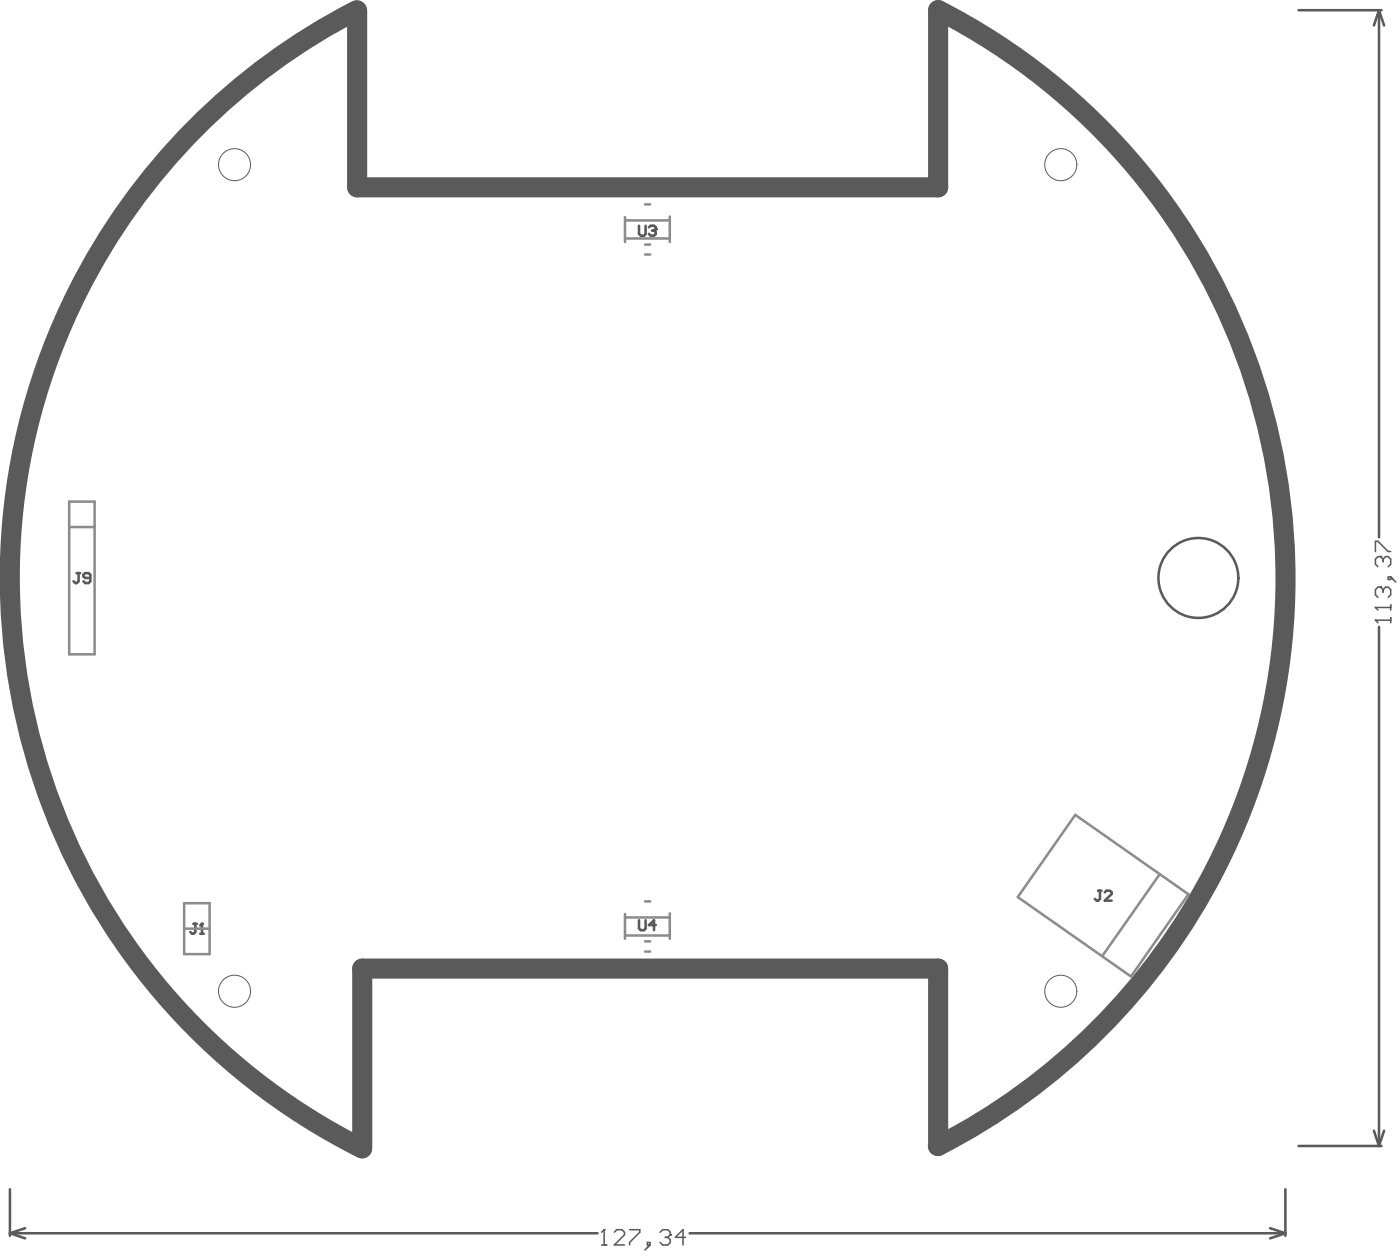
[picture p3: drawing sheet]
<svg xmlns="http://www.w3.org/2000/svg" width="232mm" height="208mm" viewBox="0 0 232 208" stroke-linecap="round" stroke-linejoin="round" font-family="sans-serif">
<path d="M32.1 153.3h.6M32.4 153.3v1.4l-.3 .3h-.2l-.3-.3M33.2 155h.6M33.5 153.3v1.7M182.4 147.9h.5M182.7 147.9v1.3l-.3 .3h-.3l-.3-.3M183.5 148.1l.3-.2h.5l.3 .2v.3l-1.1 1.1h1.1" fill="none" stroke="#5a5a5a" stroke-width=".42"/>
<circle cx="33.5" cy="153.3" r=".21" fill="#5a5a5a"/>
<path d="M106.1 37.5v1.3l.3 .3h.6l.2-.3v-1.3M107.8 37.7l.3-.2h.5l.3 .2v.3M12.8 95.1h.5M13.1 95.1v1.4l-.3 .3h-.3l-.3-.3M15 95.9h-.8l-.3-.2v-.3l.3-.3h.5l.3 .3v1.1l-.3 .3h-.5l-.3-.3M33.5 153.3l-.3 .3M106.1 152.8v1.3l.3 .3h.6l.2-.3v-1.3M108.9 153.6h-1.1l.8-.8v1.6" fill="none" stroke="#5a5a5a" stroke-width=".42"/>
<circle cx="108.9" cy="38" r=".21" fill="#5a5a5a"/>
<g fill="none" stroke="#5a5a5a" stroke-width=".42">
<path d="M215.6 1.7h13.8M229 1.7l.8 2.5M229 1.7v87.5M229 1.7l-.9 2.5M108.3 38.3h.3M108.6 38.3l.3 .3v.2l-.3 .3h-.5l-.3-.3M108.9 38l-.3 .3M229 104.1v86.1M1.6 197.4v7.7M213.4 197.4v7.7M215.6 190.2h13.8M228.1 187.7l.9 2.5"/>
<path d="M229.8 187.7l-.8 2.5M1.6 204.7l2.6 .9M1.6 204.7h97.6M4.2 203.9l-2.6 .8M114.5 204.7h98.9M210.9 203.9l2.5 .8M213.4 204.7l-2.5 .9"/>
<circle cx="199" cy="95.9" r="6.6"/>
</g>
<path d="M59.2 1.7a105.9 105.9 0 0 0-57.6 94.7 105.9 105.9 0 0 0 58.5 94.2M155.8 1.7v29.4h-96.5v-29.4M155.8 1.7a105.9 105.9 0 0 1-.1 188.5M155.8 190.2v-29.4h-95.6v29.8" fill="none" stroke="#5a5a5a" stroke-width="3.3"/>
<g fill="none" stroke="#5a5a5a" stroke-width=".25">
<path d="M228.4 91.5v-1.6h.4l1.7 1.6h.4M229.2 97.5h.1M229.2 92.4h.1M229.2 97.5h-.4l-.4 .4v.8l.4 .5M229.2 92.4h-.4l-.4 .4v.9l.4 .4M229.2 97.5l.5 .4M229.2 92.4l.5 .4M229.7 92.8l.4-.4h.4l.4 .4v.9l-.4 .4M229.7 97.9l.4-.4h.4l.4 .4v.8l-.4 .5M229.7 92.8v.4M229.7 97.9v.4M230.5 95.8h.4v.4h-.4z"/>
<path d="M230.9 95.8l.9 .8M228.4 103h.1M228.4 100.8h.1M228.4 103h2.5M228.4 103l.4 .4M228.4 100.8h2.5M228.4 100.8l.4 .5M230.9 100.4v.9M230.9 102.5v.9M99.9 206.7h.8M100.3 204.1h.1M100.3 204.1v2.6"/>
<path d="M100.3 204.1l-.4 .4M102 204.5l.4-.4h.9l.4 .4v.5l-1.7 1.7h1.7M104.5 204.1h1.7v.4l-1.7 1.7v.5M107.5 206.2h.4v.5h-.4zM107.9 206.7l-.8 .8M109.6 204.5l.4-.4h.9l.4 .4v.5M110.5 205.4h.4M110.9 205.4l.4 .4v.4l-.4 .5h-.9l-.4-.5M111.3 205h.1M111.3 205l-.4 .4M113.8 205.4h-1.6l1.2-1.3v2.6"/>
</g>
<g fill="none" stroke="#5a5a5a" stroke-width=".17">
<circle cx="38.9" cy="27.3" r="2.66"/>
<circle cx="176.1" cy="27.3" r="2.66"/>
<circle cx="38.9" cy="164.5" r="2.66"/>
<circle cx="176.1" cy="164.5" r="2.66"/>
</g>
<g fill="none" stroke="#8c8c8c" stroke-width=".42">
<path d="M103.8 36v4.2M103.9 39.6h7.3M103.9 36.6h7.3M107.1 33.9h.9M111.2 36v4.2M107.1 42.2h.9M107.1 40.6h.9M11.5 83.3h4.2v25.3h-4.2zM11.5 87.5h4.2M178.6 135.3l18.8 13.1-9.6 13.7-18.8-13.2zM30.6 149.9h4.2v8.5h-4.2zM30.6 154.2h4.2"/>
<path d="M103.8 151.7v4.1M103.9 152.3h7.3M103.9 155.3h7.3M107.1 158h.9M107.1 156.3h.9M107.1 149.6h.9M111.2 151.6v4.2M192.6 145.1l-9.6 13.6"/>
</g>
</svg>
